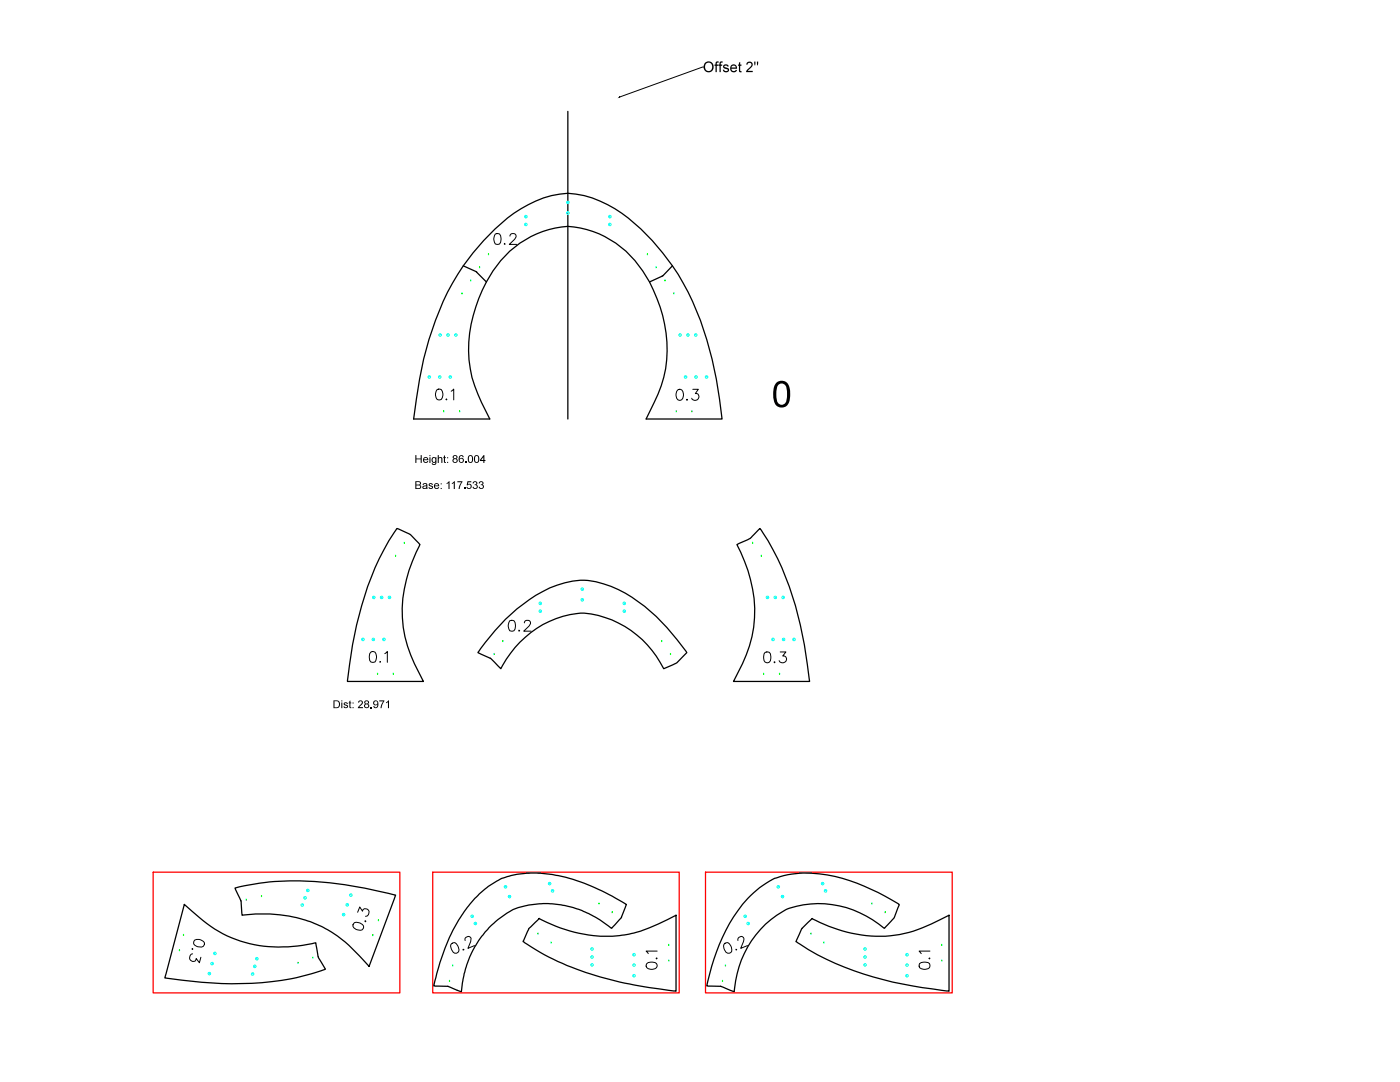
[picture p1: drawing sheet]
<svg xmlns="http://www.w3.org/2000/svg" width="279mm" height="216mm" viewBox="0 0 279 216" stroke-linecap="round" stroke-linejoin="round" font-family="sans-serif">
<path d="M113.3 38.6a22.8 22.8 0 0 0-14.5 7.1 47.8 47.8 0 0 0-13.2 22.1 95.6 95.6 0 0 0-3 15.8h15.1a28.4 28.4 0 0 1-4.2-13.6 28.7 28.7 0 0 1 8.2-19.9 19.1 19.1 0 0 1 11.6-4.9M113.3 22.2v61.4M92.5 53l2.6 1.3M95.1 54.3l2 2" fill="none" stroke="#000" stroke-width=".25"/>
<g fill="#000">
<path d="M142.9 12.4l.5-.1v.2l-.3 .1-.1 .3h.3v.2h-.3v1.3h-.2v-1.3h-.2v-.2h.2zM143.7 12.4l.5-.1v.2l-.3 .1-.1 .3h.3v.2h-.3v1.3h-.2v-1.3h-.2v-.2h.2zM144.4 13l.1-.1a.62 .62 0 0 1 .9 .4h-.2a.28 .28 0 0 0-.3-.3 .28 .28 0 0 0-.3 .4h.1a.59 .59 0 0 1 .6 .2 .59 .59 0 0 1 0 .7 .67 .67 0 0 1-1-.4h.2a.37 .37 0 0 0 .4 .3 .37 .37 0 0 0 .3-.3v-.1a.73 .73 0 0 1-.9-.6zM147.5 12.5l.2-.1v.5h.3v.2h-.3v.9l.3 .4a.37 .37 0 0 1-.4 0 .37 .37 0 0 1-.1-.4v-.9h-.2zM149.1 12.4a.68 .68 0 0 1 1.1 .2 .68 .68 0 0 1-.4 1l-.6 .5h1v.3h-1.3l.2-.5a1.61 1.61 0 0 0 .8-1.1l-.3-.3-.3 .1-.1 .3h-.3z"/>
<path d="M140.4 13.4a1.05 1.05 0 0 1 2.1 0 1.05 1.05 0 0 1-2.1 0zM140.9 12.7a.81 .81 0 0 0-.1 1.1 .81 .81 0 0 0 1.1 .2 .81 .81 0 0 0 .1-1.1 .81 .81 0 0 0-1.1-.2z"/>
<path d="M145.9 13a.7 .7 0 0 1 .9-.1 .7 .7 0 0 1 .3 .8h-1.1a.46 .46 0 0 0 .3 .5 .46 .46 0 0 0 .5-.3l.3 .1a.77 .77 0 0 1-1.2 .3 .77 .77 0 0 1 0-1.3zM146.1 13.2l-.1 .3h.8l-.2-.4z"/>
<path d="M150.5 12.3h.3l-.1 .7h-.1zM151.1 12.3h.2v.7h-.2z"/>
</g>
<path d="M123.6 19.4l.1-.1z" fill="#000" stroke="#000" stroke-width=".2"/>
<path d="M140.4 13.4l-16.7 5.9" fill="none" stroke="#000" stroke-width=".2"/>
<path d="M92.2 58.6h.1M93.9 56h.1M95.7 53.4h.1M97.5 50.8h.1M88.6 82.2h.1M91.7 82.2h.1" fill="none" stroke="#0f0" stroke-width=".25"/>
<circle cx="85.7" cy="75.2" r=".25" fill="none" stroke="#0ff" stroke-width=".2"/>
<circle cx="87.8" cy="75.2" r=".25" fill="none" stroke="#0ff" stroke-width=".2"/>
<circle cx="89.9" cy="75.2" r=".25" fill="none" stroke="#0ff" stroke-width=".2"/>
<circle cx="87.8" cy="66.8" r=".25" fill="none" stroke="#0ff" stroke-width=".2"/>
<circle cx="89.4" cy="66.8" r=".25" fill="none" stroke="#0ff" stroke-width=".2"/>
<circle cx="91" cy="66.8" r=".25" fill="none" stroke="#0ff" stroke-width=".2"/>
<circle cx="113.3" cy="40.4" r=".25" fill="none" stroke="#0ff" stroke-width=".2"/>
<circle cx="113.3" cy="42.5" r=".25" fill="none" stroke="#0ff" stroke-width=".2"/>
<circle cx="104.9" cy="43.2" r=".25" fill="none" stroke="#0ff" stroke-width=".2"/>
<circle cx="104.9" cy="44.8" r=".25" fill="none" stroke="#0ff" stroke-width=".2"/>
<path d="M113.3 38.6a23 23 0 0 1 14.6 7.1 50.1 50.1 0 0 1 14.2 26l.9 3.9 1.1 8h-15.2a34.9 34.9 0 0 0 3.9-10 27.7 27.7 0 0 0-7.9-23.5 19.1 19.1 0 0 0-11.6-4.9M132.3 55l-2.7 1.3M134.2 53l-1.9 2" fill="none" stroke="#000" stroke-width=".25"/>
<path d="M129.2 50.8h.1M130.9 53.4h.1M132.7 56h.1M134.5 58.6h.1M135 82.2h.1M138.1 82.2h.1" fill="none" stroke="#0f0" stroke-width=".25"/>
<circle cx="141" cy="75.2" r=".25" fill="none" stroke="#0ff" stroke-width=".2"/>
<circle cx="138.9" cy="75.2" r=".25" fill="none" stroke="#0ff" stroke-width=".2"/>
<circle cx="136.8" cy="75.2" r=".25" fill="none" stroke="#0ff" stroke-width=".2"/>
<circle cx="138.9" cy="66.8" r=".25" fill="none" stroke="#0ff" stroke-width=".2"/>
<circle cx="137.3" cy="66.8" r=".25" fill="none" stroke="#0ff" stroke-width=".2"/>
<circle cx="135.7" cy="66.8" r=".25" fill="none" stroke="#0ff" stroke-width=".2"/>
<circle cx="121.7" cy="43.2" r=".25" fill="none" stroke="#0ff" stroke-width=".2"/>
<circle cx="121.7" cy="44.8" r=".25" fill="none" stroke="#0ff" stroke-width=".2"/>
<path d="M98.8 46.7a.74 .74 0 0 1 1.1 .3 1.95 1.95 0 0 1-.2 1.7 .71 .71 0 0 1-1-.4 1.75 1.75 0 0 1 .1-1.6zM100.7 48.6l-.1 .1h.2M101.8 47.1l.1-.3a.66 .66 0 0 1 1.1 .2l-.3 .8-1.1 1h1.5M87.2 77.7a.71 .71 0 0 1 1.1 .4 1.63 1.63 0 0 1-.2 1.6 .71 .71 0 0 1-1.1-.3 1.63 1.63 0 0 1 .2-1.7zM89.1 79.6l-.1 .1h.2M90 78.1l.6-.5v2.2M135.3 77.8a.66 .66 0 0 1 1 .3 1.11 1.11 0 0 1-.7 1.8 1.35 1.35 0 0 1-.3-2.1zM137.1 79.7l-.1 .1 .1 .1 .1-.1M138.3 77.7h1.1l-.6 .8a.72 .72 0 0 1 .6 1 .72 .72 0 0 1-1.1 .3l-.3-.3" fill="none" stroke="#000" stroke-width=".2"/>
<path d="M79.2 105.5l2.7 1.1 1.9 2.1a28.3 28.3 0 0 0-3.3 16.5 29.2 29.2 0 0 0 4 10.8l-15.2-.1a106.6 106.6 0 0 1 2.9-15 46.3 46.3 0 0 1 7-15.4z" fill="none" stroke="#000" stroke-width=".25"/>
<path d="M79 111h.1M80.7 108.4h.1M75.4 134.5h.1M78.5 134.5h.1" fill="none" stroke="#0f0" stroke-width=".25"/>
<circle cx="72.4" cy="127.6" r=".25" fill="none" stroke="#0ff" stroke-width=".2"/>
<circle cx="74.5" cy="127.6" r=".25" fill="none" stroke="#0ff" stroke-width=".2"/>
<circle cx="76.6" cy="127.6" r=".25" fill="none" stroke="#0ff" stroke-width=".2"/>
<circle cx="74.6" cy="119.2" r=".25" fill="none" stroke="#0ff" stroke-width=".2"/>
<circle cx="76.2" cy="119.2" r=".25" fill="none" stroke="#0ff" stroke-width=".2"/>
<circle cx="77.7" cy="119.2" r=".25" fill="none" stroke="#0ff" stroke-width=".2"/>
<path d="M74 130.1a.66 .66 0 0 1 1 .3 1.75 1.75 0 0 1-.2 1.7 .77 .77 0 0 1-1-.3 1.9 1.9 0 0 1 .2-1.7zM75.9 132l-.1 .1h.1M76.8 130.4l.5-.4v2.2" fill="none" stroke="#000" stroke-width=".2"/>
<path d="M98.6 130.6h.1M100.4 128h.1" fill="none" stroke="#0f0" stroke-width=".25"/>
<circle cx="116.2" cy="117.6" r=".25" fill="none" stroke="#0ff" stroke-width=".2"/>
<circle cx="116.2" cy="119.7" r=".25" fill="none" stroke="#0ff" stroke-width=".2"/>
<circle cx="107.8" cy="120.4" r=".25" fill="none" stroke="#0ff" stroke-width=".2"/>
<circle cx="107.8" cy="122" r=".25" fill="none" stroke="#0ff" stroke-width=".2"/>
<path d="M100.9 123.6a25.7 25.7 0 0 1 13.4-7.6 16 16 0 0 1 10.5 2.4 41.4 41.4 0 0 1 12.3 11.8l-2 2-2.6 1.2a19.7 19.7 0 0 0-16.6-11.1 19.9 19.9 0 0 0-16 11.1l-.5-.6a6.3 6.3 0 0 0-3.8-2.5h-.2a5.1 5.1 0 0 1 1.5-2.1z" fill="none" stroke="#000" stroke-width=".25"/>
<path d="M132.1 128h.1M133.8 130.6h.1" fill="none" stroke="#0f0" stroke-width=".25"/>
<circle cx="124.6" cy="120.4" r=".25" fill="none" stroke="#0ff" stroke-width=".2"/>
<circle cx="124.6" cy="122" r=".25" fill="none" stroke="#0ff" stroke-width=".2"/>
<path d="M101.7 123.9a.74 .74 0 0 1 1.1 .3 1.95 1.95 0 0 1-.2 1.7 .71 .71 0 0 1-1-.4 1.75 1.75 0 0 1 .1-1.6zM103.6 125.7v.2h.1M104.6 124.3l.1-.3a.66 .66 0 0 1 1.2 .2l-.3 .7-1.1 1h1.5" fill="none" stroke="#000" stroke-width=".2"/>
<path d="M147.1 108.7l2.6-1.3 2-1.9a47.1 47.1 0 0 1 7.1 15.4 106.3 106.3 0 0 1 2.7 15l-15.1 .1a27.3 27.3 0 0 0 4.2-14.6 31.1 31.1 0 0 0-3.5-12.7z" fill="none" stroke="#000" stroke-width=".25"/>
<path d="M150.2 108.4h.1M151.9 111h.1M152.4 134.5h.1M155.6 134.5h.1" fill="none" stroke="#0f0" stroke-width=".25"/>
<circle cx="158.5" cy="127.6" r=".25" fill="none" stroke="#0ff" stroke-width=".2"/>
<circle cx="156.4" cy="127.6" r=".25" fill="none" stroke="#0ff" stroke-width=".2"/>
<circle cx="154.3" cy="127.6" r=".25" fill="none" stroke="#0ff" stroke-width=".2"/>
<circle cx="156.3" cy="119.2" r=".25" fill="none" stroke="#0ff" stroke-width=".2"/>
<circle cx="154.7" cy="119.2" r=".25" fill="none" stroke="#0ff" stroke-width=".2"/>
<circle cx="153.2" cy="119.2" r=".25" fill="none" stroke="#0ff" stroke-width=".2"/>
<path d="M152.7 130.2a.77 .77 0 0 1 1.1 .3 1.9 1.9 0 0 1-.3 1.6 .7 .7 0 0 1-1-.3 1.95 1.95 0 0 1 .2-1.6zM154.6 132v.2l.1-.1M155.7 130.1h1.1l-.6 .8a.7 .7 0 0 1 .8 .8 .7 .7 0 0 1-1 .5l-.3-.1-.2-.3" fill="none" stroke="#000" stroke-width=".2"/>
<g fill="#000">
<path d="M82.9 90.8h.2v.7h.9v-.7h.2v1.6h-.2v-.7h-.9v.7h-.2zM85.6 96.5l.2-.1a.43 .43 0 0 1 .6 .3l-.2 .1a.2 .2 0 0 0-.2-.3 .2 .2 0 0 0-.2 .3 .44 .44 0 0 1 .6 .2 .44 .44 0 0 1-.2 .6 .44 .44 0 0 1-.6-.1l-.1-.3h.2a.23 .23 0 0 0 .3 .2 .23 .23 0 0 0 .2-.3h-.1a.4 .4 0 0 1-.4-.1 .4 .4 0 0 1-.1-.5zM87.4 90.8h.2v.6a.4 .4 0 0 1 .4-.2 .4 .4 0 0 1 .3 .4v.8h-.2v-.8a.27 .27 0 0 0-.3-.2 .27 .27 0 0 0-.2 .3v.7h-.2zM88.6 91l.2-.2v.4h.2v.2h-.2v.7l.2 .3a.29 .29 0 0 1-.3-.1 .29 .29 0 0 1-.1-.3v-.6h-.1zM89.1 96.4l.6-.4v1.6h-.2v-1.2l-.4 .2zM90.2 96.4l.6-.4v1.6h-.2v-1.2l-.4 .2zM91.3 96h1l-.6 1.6h-.2l.1-.5 .5-.9h-.8zM92.6 97.4h.2v.2h-.2zM92.9 92.2h.2v.2h-.2zM93.3 96h.8v.2h-.6l-.1 .4a.52 .52 0 0 1 .7 .3 .52 .52 0 0 1-.4 .7 .52 .52 0 0 1-.6-.4h.2a.33 .33 0 0 0 .5 .1 .33 .33 0 0 0 0-.5 .33 .33 0 0 0-.5 .1l-.2-.1zM94.5 96.1a.42 .42 0 0 1 .6 0 .42 .42 0 0 1 0 .6 .5 .5 0 0 1 0 .9 .5 .5 0 0 1-.8-.4l.2-.1a.32 .32 0 0 0 .4 .3 .32 .32 0 0 0 .2-.4 .32 .32 0 0 0-.4-.2v-.1a.28 .28 0 0 0 .4-.3 .28 .28 0 0 0-.4-.3 .28 .28 0 0 0-.2 .4l-.2-.1zM95.7 96.1a.42 .42 0 0 1 .6 0 .42 .42 0 0 1 0 .6 .5 .5 0 0 1 0 .9 .5 .5 0 0 1-.8-.4l.2-.1a.32 .32 0 0 0 .4 .3 .32 .32 0 0 0 .3-.4 .32 .32 0 0 0-.5-.2l.1-.1a.28 .28 0 0 0 .3-.3 .28 .28 0 0 0-.4-.3 .28 .28 0 0 0-.2 .4l-.2-.1z"/>
<path d="M75.7 139.8h1l-.5 1.5h-.3l.1-.4 .5-.9h-.8zM68.7 140.3l.1-.1a.43 .43 0 0 1 .6 .3h-.2a.2 .2 0 0 0-.2-.2 .2 .2 0 0 0-.2 .2h.1a.44 .44 0 0 1 .5 .3 .44 .44 0 0 1-.1 .5 .44 .44 0 0 1-.6-.1l-.2-.2 .2-.1a.23 .23 0 0 0 .3 .3 .23 .23 0 0 0 .2-.3l-.1-.1a.4 .4 0 0 1-.4-.1 .4 .4 0 0 1 0-.4zM69.7 139.9l.2-.1v.4h.2v.1h-.2v.8l.2 .2a.29 .29 0 0 1-.3 0 .29 .29 0 0 1-.1-.3v-.7h-.1zM71.6 139.9a.53 .53 0 0 1 .8 .2 .53 .53 0 0 1-.4 .7l-.3 .3h.7v.2h-1l.3-.5a.61 .61 0 0 0 .4-.9l-.4 .1v.2h-.2zM74 141.1h.2v.2h-.2zM77 140.1l.6-.3v1.5h-.2v-1.2l-.4 .2z"/>
<path d="M154.9 76.4a1.62 1.62 0 0 1 1.8-.3 1.62 1.62 0 0 1 .9 1.6 3.4 3.4 0 0 1-.8 3.5 1.62 1.62 0 0 1-2.4-1.5 4.4 4.4 0 0 1 .5-3.3zM155.5 76.7a4 4 0 0 0-.3 3.7 1 1 0 0 0 1.3 .3 1 1 0 0 0 .5-1.2 3.5 3.5 0 0 0-.5-2.8 .92 .92 0 0 0-1 0z"/>
<path d="M82.9 96h.6a.41 .41 0 0 1 .5 .3 .41 .41 0 0 1-.2 .5 .43 .43 0 0 1 .2 .5 .43 .43 0 0 1-.5 .3h-.6zM83.1 96.2v.5h.3a.27 .27 0 0 0 .4-.3 .27 .27 0 0 0-.4-.2zM83.1 96.9v.5l.7-.1a.29 .29 0 0 0 0-.3 .29 .29 0 0 0-.3-.1z"/>
<path d="M84.4 96.5l.2-.1a.49 .49 0 0 1 .6 .1 .49 .49 0 0 1 .1 .6v.5l-.2-.1a.4 .4 0 0 1-.6 .1 .4 .4 0 0 1 0-.7l.6-.1a.27 .27 0 0 0-.3-.3 .27 .27 0 0 0-.3 .3l-.2-.1zM84.5 97.1v.1a.3 .3 0 0 0 .4 .2 .3 .3 0 0 0 .2-.4z"/>
<path d="M84.6 91.3a.54 .54 0 0 1 .6-.1 .54 .54 0 0 1 .3 .6h-.9a.33 .33 0 0 0 .3 .4 .33 .33 0 0 0 .4-.2h.2a.58 .58 0 0 1-.9 .3 .58 .58 0 0 1 0-1zM84.7 91.4l-.1 .3h.7l-.2-.3z"/>
<path d="M85.7 90.8h.2v.2h-.2zM85.7 91.2h.2v1.2h-.2z"/>
<path d="M86.3 91.3l.3-.1 .3 .2v-.2h.2v1a.48 .48 0 0 1-.4 .6 .48 .48 0 0 1-.5-.4l.2 .1a.28 .28 0 0 0 .3 .1 .28 .28 0 0 0 .2-.4 .56 .56 0 0 1-.7-.2 .56 .56 0 0 1 .1-.7zM86.4 91.5v.5l.1 .2a.4 .4 0 0 0 .4-.4 .4 .4 0 0 0-.4-.4z"/>
<path d="M86.7 96.6a.53 .53 0 0 1 .7-.1 .53 .53 0 0 1 .2 .5h-.8a.33 .33 0 0 0 .2 .4 .33 .33 0 0 0 .4-.2h.2a.58 .58 0 0 1-.8 .3 .58 .58 0 0 1-.1-.9zM86.9 96.6l-.1 .3h.6l-.1-.3z"/>
<path d="M87.9 96.4h.3v.3h-.3zM87.9 97.4h.3v.2h-.3z"/>
<path d="M89.2 91.2h.2v.2h-.2zM89.2 92.2h.2v.2h-.2z"/>
<path d="M90.5 90.9a.45 .45 0 0 1 .6-.1 .45 .45 0 0 1 .1 .7h-.1a.46 .46 0 0 1 .1 .7 .46 .46 0 0 1-.7 0 .46 .46 0 0 1 .1-.7l-.3-.2zM90.5 91.2a.3 .3 0 0 0 .6 0 .3 .3 0 0 0-.6 0zM90.5 91.9a.31 .31 0 0 0 .6 0 .31 .31 0 0 0-.6 0z"/>
<path d="M91.7 91l.6-.2 .2 .4h-.2a.3 .3 0 0 0-.3-.2 .3 .3 0 0 0-.2 .4l-.1 .2a.5 .5 0 0 1 .8 .1 .5 .5 0 0 1-.2 .7 .5 .5 0 0 1-.7-.3l-.1-.7zM91.7 91.9a.35 .35 0 0 0 .7 0 .35 .35 0 0 0-.7 0z"/>
<path d="M93.6 90.9a.67 .67 0 0 1 .8 .2 .67 .67 0 0 1 0 .8 .55 .55 0 0 1-.7 .4 .55 .55 0 0 1-.3-.7zM93.7 91.1a.8 .8 0 0 0 .2 1.1 .74 .74 0 0 0 0-1.2z"/>
<path d="M94.8 90.9a.67 .67 0 0 1 .8 .2 .67 .67 0 0 1 0 .8 .55 .55 0 0 1-.7 .4 .55 .55 0 0 1-.3-.7zM94.9 91.1a.8 .8 0 0 0 .2 1.1 .74 .74 0 0 0 0-1.2z"/>
<path d="M96.5 90.8h.2v1h.2v.2h-.2v.4h-.2v-.4h-.7v-.2zM96.5 91.2l-.5 .6h.5z"/>
<path d="M68.1 139.8h.2v.2h-.2zM68.1 140.2h.2v1.1h-.2z"/>
<path d="M66.5 139.8h.6a.78 .78 0 0 1 .8 .7 .78 .78 0 0 1-.8 .8h-.6zM66.8 139.9v1.2a.66 .66 0 0 0 .9-.6 .66 .66 0 0 0-.9-.6z"/>
<path d="M70.4 140.2h.2v.2h-.2zM70.4 141.1h.2v.2h-.2z"/>
<path d="M72.8 139.9a.44 .44 0 0 1 .6-.1 .44 .44 0 0 1 .1 .6l-.1 .1a.46 .46 0 0 1 .1 .6 .46 .46 0 0 1-.7 0 .46 .46 0 0 1 .1-.6l-.2-.2zM72.9 140.1a.26 .26 0 0 0 .5 0 .26 .26 0 0 0-.5 0zM72.9 140.8a.31 .31 0 0 0 .6 0 .31 .31 0 0 0-.6 0z"/>
<path d="M74.6 139.9a.65 .65 0 0 1 .8 .1 .65 .65 0 0 1 .1 .8 .5 .5 0 0 1-.5 .5 .5 .5 0 0 1-.5-.4h.2a.34 .34 0 0 0 .5 .1 .34 .34 0 0 0 .1-.4 .49 .49 0 0 1-.7 0 .49 .49 0 0 1 0-.7zM74.6 140.3a.35 .35 0 0 0 .7 0 .35 .35 0 0 0-.7 0z"/>
</g>
<path d="M86.4 174h49.2v24.1h-49.2z" fill="none" stroke="#f00" stroke-width=".25"/>
<path d="M89.7 195.8h.1M90.3 192.7h.1" fill="none" stroke="#0f0" stroke-width=".25"/>
<circle cx="100.9" cy="177" r=".25" fill="none" stroke="#0ff" stroke-width=".2"/>
<circle cx="101.7" cy="178.9" r=".25" fill="none" stroke="#0ff" stroke-width=".2"/>
<circle cx="94.2" cy="182.8" r=".25" fill="none" stroke="#0ff" stroke-width=".2"/>
<circle cx="94.9" cy="184.3" r=".25" fill="none" stroke="#0ff" stroke-width=".2"/>
<path d="M94.8 179.2a16.2 16.2 0 0 1 6.4-4.3 24.3 24.3 0 0 1 15.4 1.3l4.2 1.9 4.2 2.4-1 2.6-1.9 2.1a20.3 20.3 0 0 0-18-4.3 13.6 13.6 0 0 0-5.8 3.5 20.5 20.5 0 0 0-6.3 13.5l-2.6-1.1-2.8-.1a38.9 38.9 0 0 1 6.9-15.9z" fill="none" stroke="#000" stroke-width=".25"/>
<path d="M119.5 180.4h.1M122.2 182.1h.1" fill="none" stroke="#0f0" stroke-width=".25"/>
<circle cx="109.7" cy="176.3" r=".25" fill="none" stroke="#0ff" stroke-width=".2"/>
<circle cx="110.3" cy="177.8" r=".25" fill="none" stroke="#0ff" stroke-width=".2"/>
<path d="M90 188.4a.7 .7 0 0 1 1.1-.1 1.8 1.8 0 0 1 .4 1.6 .7 .7 0 0 1-1 .1 1.9 1.9 0 0 1-.5-1.6zM92.5 189.4l-.1 .1 .1 .1 .1-.2M92.8 187.7v-.4a.7 .7 0 0 1 1-.4l.2 .4-.1 .6-.5 1.3 1.3-.5" fill="none" stroke="#000" stroke-width=".2"/>
<path d="M105.6 185.2l2-1.9a26.1 26.1 0 0 0 19.3 2.8l4.5-1.7 3.5-1.8v15.2a75 75 0 0 1-25.4-6.8l-5.1-3.1z" fill="none" stroke="#000" stroke-width=".25"/>
<path d="M107.4 186.4h.1M110 188.2h.1M133.5 191.8h.1M133.5 188.6h.1" fill="none" stroke="#0f0" stroke-width=".25"/>
<circle cx="126.5" cy="194.7" r=".25" fill="none" stroke="#0ff" stroke-width=".2"/>
<circle cx="126.5" cy="192.6" r=".25" fill="none" stroke="#0ff" stroke-width=".2"/>
<circle cx="126.5" cy="190.5" r=".25" fill="none" stroke="#0ff" stroke-width=".2"/>
<circle cx="118.2" cy="192.5" r=".25" fill="none" stroke="#0ff" stroke-width=".2"/>
<circle cx="118.2" cy="191" r=".25" fill="none" stroke="#0ff" stroke-width=".2"/>
<circle cx="118.2" cy="189.4" r=".25" fill="none" stroke="#0ff" stroke-width=".2"/>
<path d="M129.1 192.3a1.43 1.43 0 0 1 2 .3v.2a1.26 1.26 0 0 1-2.2 0zM131 191.1l.1 .1-.1 .1-.1-.1M131.1 189.8h-2.2l.5 .5" fill="none" stroke="#000" stroke-width=".2"/>
<path d="M30.6 174h49.2v24.1h-49.2z" fill="none" stroke="#f00" stroke-width=".25"/>
<path d="M46.9 177.2a56.2 56.2 0 0 1 24.8-.2l7.3 1.6-5.3 14.2a30.9 30.9 0 0 0-7.1-6.5 26.5 26.5 0 0 0-18.3-3.7l-.2-2.9z" fill="none" stroke="#000" stroke-width=".25"/>
<path d="M49.1 179.6h.1M52.2 178.9h.1M74.4 186.7h.1M75.5 183.7h.1" fill="none" stroke="#0f0" stroke-width=".25"/>
<circle cx="70" cy="178.6" r=".25" fill="none" stroke="#0ff" stroke-width=".2"/>
<circle cx="69.3" cy="180.6" r=".25" fill="none" stroke="#0ff" stroke-width=".2"/>
<circle cx="68.6" cy="182.5" r=".25" fill="none" stroke="#0ff" stroke-width=".2"/>
<circle cx="61.4" cy="177.7" r=".25" fill="none" stroke="#0ff" stroke-width=".2"/>
<circle cx="60.9" cy="179.2" r=".25" fill="none" stroke="#0ff" stroke-width=".2"/>
<circle cx="60.3" cy="180.6" r=".25" fill="none" stroke="#0ff" stroke-width=".2"/>
<path d="M70.7 184.1a1.7 1.7 0 0 1 1.9 .7 .7 .7 0 0 1-.7 .8 1.32 1.32 0 0 1-1.5-1.1zM71.4 182l.4-1 .5 .8a.69 .69 0 0 1 1-.4 .69 .69 0 0 1 .2 1.1l-.2 .3h-.4M72.9 183.7l.1 .2h-.1l-.1-.1" fill="none" stroke="#000" stroke-width=".2"/>
<path d="M36.8 180.5a30.6 30.6 0 0 0 9.4 6.6 27.7 27.7 0 0 0 16.8 1l.5 2.8 1.4 2.4a48.3 48.3 0 0 1-18.7 3 104 104 0 0 1-13.3-1.2z" fill="none" stroke="#000" stroke-width=".25"/>
<path d="M35.8 189.7h.1M36.6 186.6h.1M59.5 192.2h.1M62.4 191.2h.1" fill="none" stroke="#0f0" stroke-width=".25"/>
<circle cx="41.8" cy="194.3" r=".25" fill="none" stroke="#0ff" stroke-width=".2"/>
<circle cx="42.3" cy="192.3" r=".25" fill="none" stroke="#0ff" stroke-width=".2"/>
<circle cx="42.9" cy="190.2" r=".25" fill="none" stroke="#0ff" stroke-width=".2"/>
<circle cx="50.4" cy="194.4" r=".25" fill="none" stroke="#0ff" stroke-width=".2"/>
<circle cx="50.8" cy="192.8" r=".25" fill="none" stroke="#0ff" stroke-width=".2"/>
<circle cx="51.3" cy="191.3" r=".25" fill="none" stroke="#0ff" stroke-width=".2"/>
<path d="M38.4 190.3a.74 .74 0 0 0-.5 1.1 .74 .74 0 0 0 1.2 .2l.1-.3 .6 .8 .3-1.1M38.5 189.4l-.2-.1 .1 .1M38.9 187.6a1.58 1.58 0 0 1 1.9 .4 .72 .72 0 0 1-.6 1 1.61 1.61 0 0 1-1.5-.7z" fill="none" stroke="#000" stroke-width=".2"/>
<path d="M140.8 174h49.2v24.1h-49.2z" fill="none" stroke="#f00" stroke-width=".25"/>
<path d="M144.2 195.8h.1M144.8 192.7h.1" fill="none" stroke="#0f0" stroke-width=".25"/>
<circle cx="155.3" cy="177" r=".25" fill="none" stroke="#0ff" stroke-width=".2"/>
<circle cx="156.2" cy="178.9" r=".25" fill="none" stroke="#0ff" stroke-width=".2"/>
<circle cx="148.7" cy="182.8" r=".25" fill="none" stroke="#0ff" stroke-width=".2"/>
<circle cx="149.3" cy="184.3" r=".25" fill="none" stroke="#0ff" stroke-width=".2"/>
<path d="M149.8 178.7a13.3 13.3 0 0 1 9.8-4.5 30.6 30.6 0 0 1 15.7 3.9l4.2 2.4-1 2.6-2 2.1a19.9 19.9 0 0 0-19.6-3.7 19.9 19.9 0 0 0-10.4 16.4l-2.5-1.1-2.9-.1a5.3 5.3 0 0 1 .5-2.4 33.8 33.8 0 0 1 8.2-15.6z" fill="none" stroke="#000" stroke-width=".25"/>
<path d="M174 180.4h.1M176.7 182.1h.1" fill="none" stroke="#0f0" stroke-width=".25"/>
<circle cx="164.2" cy="176.3" r=".25" fill="none" stroke="#0ff" stroke-width=".2"/>
<circle cx="164.8" cy="177.8" r=".25" fill="none" stroke="#0ff" stroke-width=".2"/>
<path d="M144.7 188.2l.2-.1a1.14 1.14 0 0 1 1.2 1.4 .67 .67 0 0 1-.4 .7 .67 .67 0 0 1-.8-.2 1.41 1.41 0 0 1-.2-1.8zM146.9 189.4v.1l.1-.1M147.3 187.7v-.4a.75 .75 0 0 1 .8-.4l.3 .2 .1 .4-.7 1.7 1.4-.5" fill="none" stroke="#000" stroke-width=".2"/>
<path d="M160.1 185.2l2-1.9a27.8 27.8 0 0 0 17.4 3.2 33 33 0 0 0 9.9-3.9v15.2a83.3 83.3 0 0 1-22.7-5.6 43.4 43.4 0 0 1-7.8-4.3z" fill="none" stroke="#000" stroke-width=".25"/>
<path d="M161.8 186.4h.1M164.4 188.2h.1M188 191.8h.1M188 188.6h.1" fill="none" stroke="#0f0" stroke-width=".25"/>
<circle cx="181" cy="194.7" r=".25" fill="none" stroke="#0ff" stroke-width=".2"/>
<circle cx="181" cy="192.6" r=".25" fill="none" stroke="#0ff" stroke-width=".2"/>
<circle cx="181" cy="190.5" r=".25" fill="none" stroke="#0ff" stroke-width=".2"/>
<circle cx="172.6" cy="192.5" r=".25" fill="none" stroke="#0ff" stroke-width=".2"/>
<circle cx="172.6" cy="191" r=".25" fill="none" stroke="#0ff" stroke-width=".2"/>
<circle cx="172.6" cy="189.4" r=".25" fill="none" stroke="#0ff" stroke-width=".2"/>
<path d="M183.5 192.3a1.79 1.79 0 0 1 2 0 .73 .73 0 0 1-.3 1 1.69 1.69 0 0 1-1.7-.2zM185.5 191.1v.2l-.1-.1M185.6 189.8h-2.2l.5 .5" fill="none" stroke="#000" stroke-width=".2"/>
</svg>
